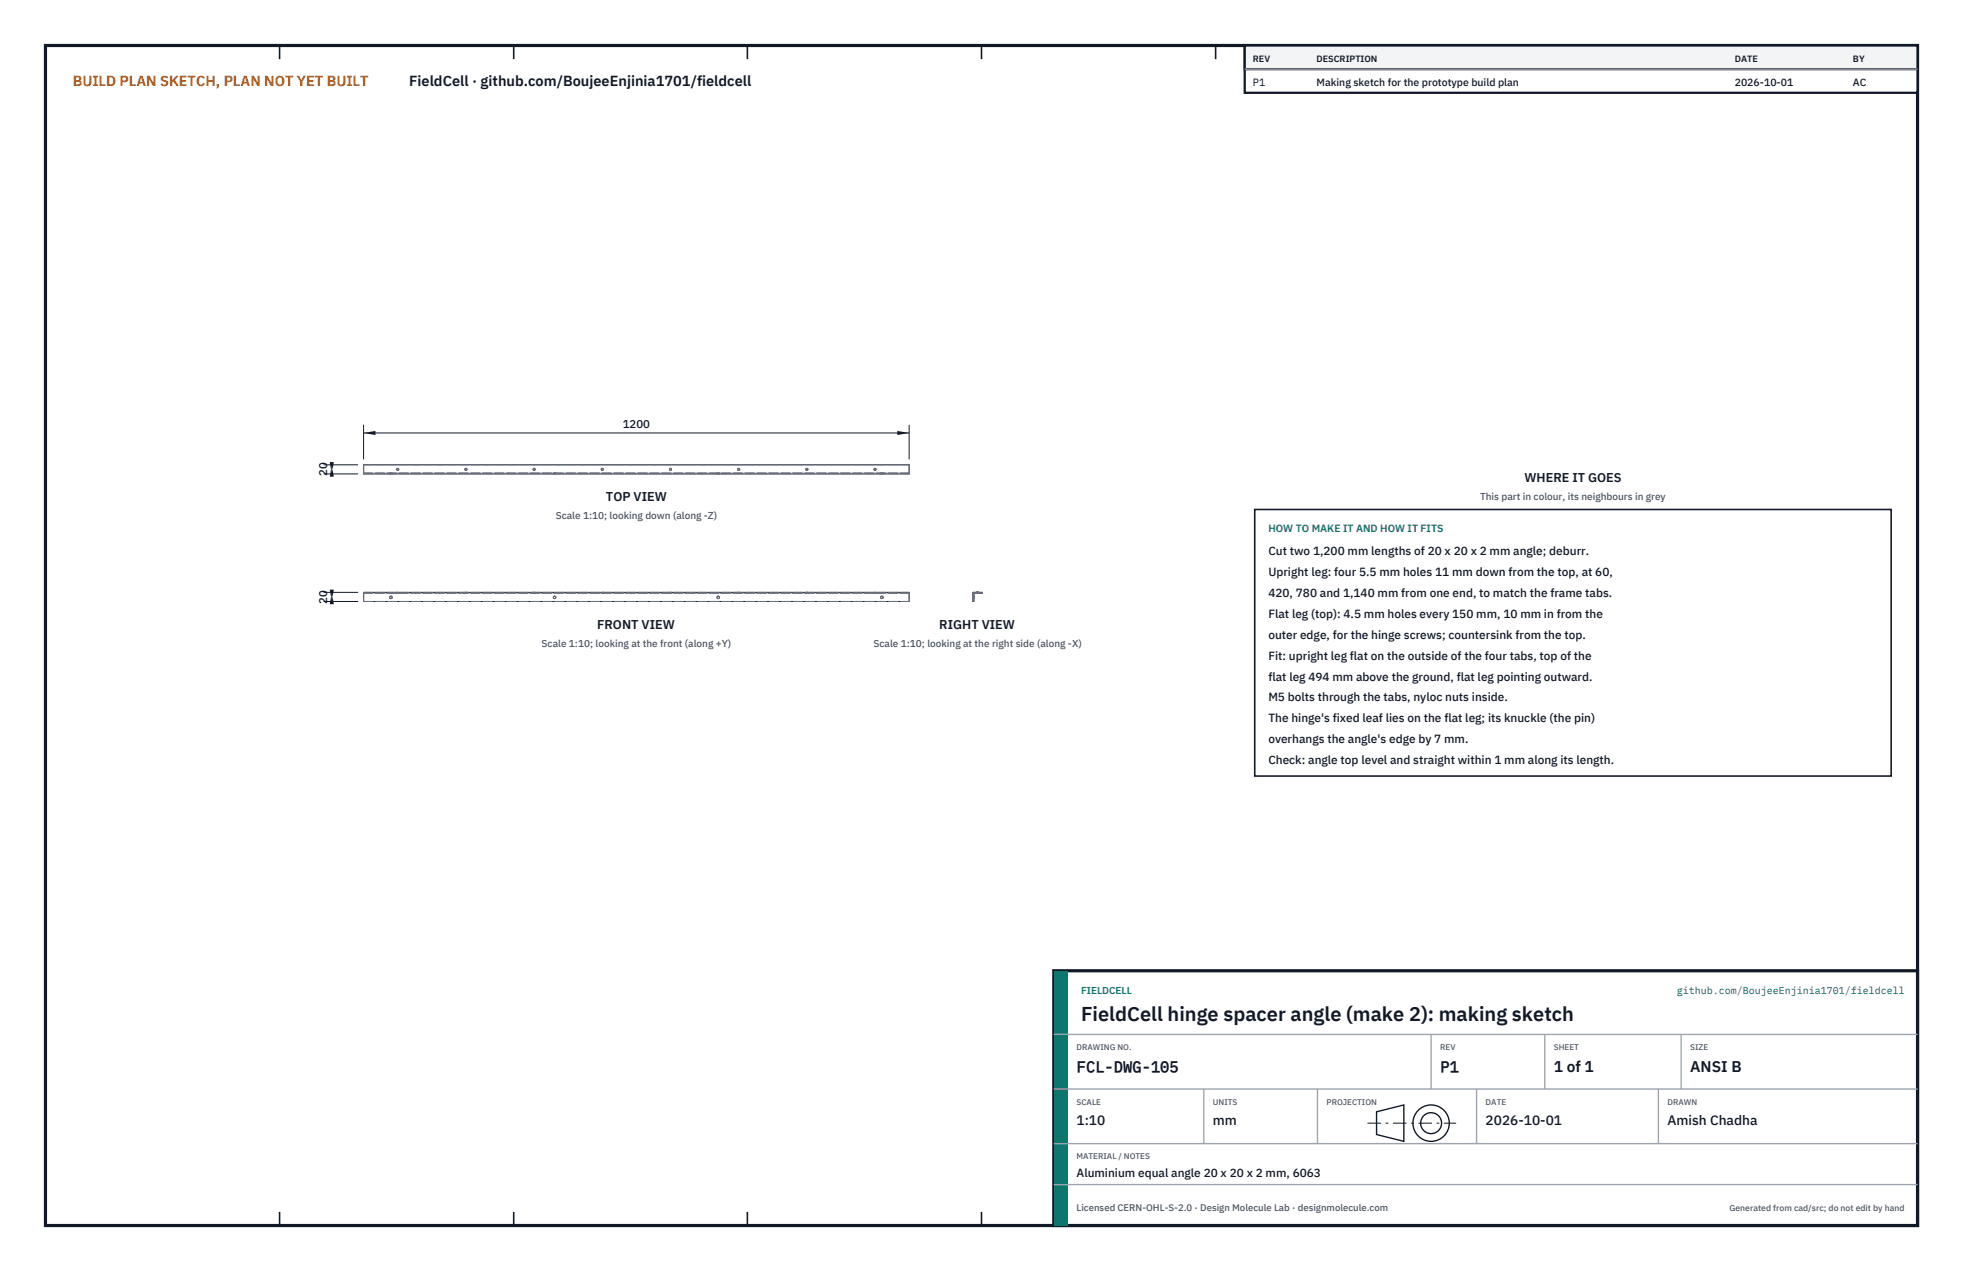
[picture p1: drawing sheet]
<svg xmlns="http://www.w3.org/2000/svg" width="432mm" height="279mm" viewBox="0 0 432 279" stroke-linecap="round" stroke-linejoin="round" font-family="sans-serif">
<defs><g id="words">
<text font-size="4.4" fill="#111827" x="237.8" y="224.4">FieldCell hinge spacer angle (make 2): making sketch</text>
<g font-size="3.4" fill="#111827">
<text x="236.8" y="235.6">FCL-DWG-105</text>
<text x="316.8" y="235.6">P1</text>
<text x="341.8" y="235.6">1 of 1</text>
<text x="371.8" y="235.6">ANSI B</text>
</g>
<text font-size="3.2" fill="#b45309" x="16" y="19">BUILD PLAN SKETCH, PLAN NOT YET BUILT</text>
<text font-size="3.2" fill="#111827" x="90" y="19">FieldCell · github.com/BoujeeEnjinia1701/fieldcell</text>
<g font-size="3" fill="#111827">
<text x="236.8" y="247.2">1:10</text>
<text x="266.8" y="247.2">mm</text>
<text x="326.8" y="247.2">2026-10-01</text>
<text x="366.8" y="247.2">Amish Chadha</text>
</g>
<g font-size="2.8" fill="#111827">
<text x="335.3" y="106">WHERE IT GOES</text>
<text x="133.3" y="110.2">TOP VIEW</text>
<text x="131.4" y="138.2">FRONT VIEW</text>
<text x="206.6" y="138.2">RIGHT VIEW</text>
</g>
<g font-size="2.6" fill="#111827">
<text x="279" y="122">Cut two 1,200 mm lengths of 20 x 20 x 2 mm angle; deburr.</text>
<text x="279" y="126.6">Upright leg: four 5.5 mm holes 11 mm down from the top, at 60,</text>
<text x="279" y="131.2">420, 780 and 1,140 mm from one end, to match the frame tabs.</text>
<text x="279" y="135.8">Flat leg (top): 4.5 mm holes every 150 mm, 10 mm in from the</text>
<text x="279" y="140.4">outer edge, for the hinge screws; countersink from the top.</text>
<text x="279" y="145">Fit: upright leg flat on the outside of the four tabs, top of the</text>
<text x="279" y="149.6">flat leg 494 mm above the ground, flat leg pointing outward.</text>
<text x="279" y="154.2">M5 bolts through the tabs, nyloc nuts inside.</text>
<text x="279" y="158.8">The hinge's fixed leaf lies on the flat leg; its knuckle (the pin)</text>
<text x="279" y="163.4">overhangs the angle's edge by 7 mm.</text>
<text x="279" y="168">Check: angle top level and straight within 1 mm along its length.</text>
<text x="236.8" y="258.8">Aluminium equal angle 20 x 20 x 2 mm, 6063</text>
</g>
<g font-size="2.5" fill="#111827">
<text x="137" y="94.2">1200</text>
<text x="72" y="104.7" transform="rotate(-90 72 104.7)">20</text>
<text x="72" y="132.7" transform="rotate(-90 72 132.7)">20</text>
</g>
<g font-size="2.3" fill="#111827">
<text x="275.6" y="18.8">P1</text>
<text x="289.6" y="18.8">Making sketch for the prototype build plan</text>
<text x="381.6" y="18.8">2026-10-01</text>
<text x="407.6" y="18.8">AC</text>
</g>
<text font-size="2.3" fill="#0f766e" x="279" y="117">HOW TO MAKE IT AND HOW IT FITS</text>
<g font-size="2.2" fill="#4b5563">
<text x="325.6" y="110">This part in colour, its neighbours in grey</text>
<text x="122.2" y="114.2">Scale 1:10; looking down (along -Z)</text>
<text x="119.1" y="142.2">Scale 1:10; looking at the front (along +Y)</text>
<text x="192.1" y="142.2">Scale 1:10; looking at the right side (along -X)</text>
</g>
<g font-size="2.2" fill="#0f766e">
<text x="237.8" y="218.4">FIELDCELL</text>
<text x="368.8" y="218.4">github.com/BoujeeEnjinia1701/fieldcell</text>
</g>
<text font-size="2.1" fill="#4b5563" x="236.8" y="266.2">Licensed CERN-OHL-S-2.0 · Design Molecule Lab · designmolecule.com</text>
<g font-size="2" fill="#111827">
<text x="275.6" y="13.6">REV</text>
<text x="289.6" y="13.6">DESCRIPTION</text>
<text x="381.6" y="13.6">DATE</text>
<text x="407.6" y="13.6">BY</text>
</g>
<text font-size="1.9" fill="#4b5563" x="380.4" y="266.2">Generated from cad/src; do not edit by hand</text>
<g font-size="1.8" fill="#4b5563">
<text x="236.8" y="230.8">DRAWING NO.</text>
<text x="316.8" y="230.8">REV</text>
<text x="341.8" y="230.8">SHEET</text>
<text x="371.8" y="230.8">SIZE</text>
<text x="236.8" y="242.8">SCALE</text>
<text x="266.8" y="242.8">UNITS</text>
<text x="291.8" y="242.8">PROJECTION</text>
<text x="326.8" y="242.8">DATE</text>
<text x="366.8" y="242.8">DRAWN</text>
<text x="236.8" y="254.8">MATERIAL / NOTES</text>
</g>
</g></defs>
<path d="M10 10h411.8v259.4h-411.8z" fill="none" stroke="#111827" stroke-width=".7" stroke-linecap="butt"/>
<g fill="none" stroke="#111827" stroke-width=".35">
<path d="M61.5 10v3M113 10v3M164.4 10v3M215.9 10v3M267.4 10v3M318.9 10v3M370.3 10v3M61.5 266.4v3M113 266.4v3M164.4 266.4v3M215.9 266.4v3M267.4 266.4v3"/>
<path d="M318.9 266.4v3M370.3 266.4v3"/>
</g>
<g fill="none" stroke="#111727" stroke-width=".22">
<path d="M80 102.2h120v2h-120zM87.3 103h.3v.3h-.3zM102.3 103h.3v.3h-.3zM117.3 103h.3v.3h-.3zM132.3 103h.3v.3h-.3zM147.3 103h.3v.3h-.3zM162.3 103h.3v.3h-.3zM177.3 103h.3v.3h-.3zM192.3 103h.3v.3h-.3zM80 130.2h120v2h-120zM85.8 131.1h.4v.4h-.4zM121.8 131.1h.4v.4h-.4z"/>
<path d="M157.8 131.1h.4v.4h-.4zM193.8 131.1h.4v.4h-.4zM214 130.2h2v.2h-1.8v1.8h-.2z"/>
</g>
<g fill="none" stroke="#6a7180" stroke-width=".22" stroke-dasharray="2.1 .5">
<path d="M80 104.2v-.2M80 104v-1.8M80 104.2h120M80 104h120M80 102.2h120M85.7 104.2h.3M85.7 104h.3M85.7 104.2v-.2M86 104.2h.3M86 104h.3M86.3 104.2h-.6M86.3 104h-.6"/>
<path d="M86.3 104.2v-.2M87.3 103h.3v.3h-.3zM102.3 103h.3v.3h-.3zM117.3 103h.3v.3h-.3zM121.7 104.2h.3M121.7 104h.3M121.7 104.2v-.2M122 104.2h.3M122 104h.3M122.3 104.2h-.6M122.3 104h-.6M122.3 104.2v-.2"/>
<path d="M132.3 103h.3v.3h-.3zM147.3 103h.3v.3h-.3zM157.7 104.2h.3M157.7 104h.3M157.7 104.2v-.2M158 104.2h.3M158 104h.3M158.3 104.2h-.6M158.3 104h-.6M158.3 104.2v-.2M162.3 103h.3v.3h-.3zM177.3 103h.3v.3h-.3z"/>
<path d="M192.3 103h.3v.3h-.3zM193.7 104.2h.3M193.7 104h.3M193.7 104.2v-.2M194 104.2h.3M194 104h.3M194.3 104.2h-.6M194.3 104h-.6M194.3 104.2v-.2M200 104.2v-.2M200 104h-120M200 104v-1.8"/>
<path d="M80 132.2v-1.8M80 130.4v-.2M80 132.2h120M80 130.4h120M80 130.2h120M85.8 131.1h.4v.4h-.4zM87.3 130.4h.4M87.3 130.2h.4M87.3 130.4v-.2M87.7 130.4h-.4M87.7 130.2h-.4M87.7 130.4v-.2"/>
<path d="M102.3 130.4h.4M102.3 130.2h.4M102.3 130.4v-.2M102.7 130.4h-.4M102.7 130.2h-.4M102.7 130.4v-.2M117.3 130.4h.4M117.3 130.2h.4M117.3 130.4v-.2M117.7 130.4h-.4M117.7 130.2h-.4M117.7 130.4v-.2"/>
<path d="M121.8 131.1h.4v.4h-.4zM132.3 130.4h.4M132.3 130.2h.4M132.3 130.4v-.2M132.7 130.4h-.4M132.7 130.2h-.4M132.7 130.4v-.2M147.3 130.4h.4M147.3 130.2h.4M147.3 130.4v-.2M147.7 130.4h-.4M147.7 130.2h-.4"/>
<path d="M147.7 130.4v-.2M157.8 131.1h.4v.4h-.4zM162.3 130.4h.4M162.3 130.2h.4M162.3 130.4v-.2M162.7 130.4h-.4M162.7 130.2h-.4M162.7 130.4v-.2M177.3 130.4h.4M177.3 130.2h.4M177.3 130.4v-.2M177.7 130.4h-.4"/>
<path d="M177.7 130.2h-.4M177.7 130.4v-.2M192.3 130.4h.4M192.3 130.2h.4M192.3 130.4v-.2M192.7 130.4h-.4M192.7 130.2h-.4M192.7 130.4v-.2M193.8 131.1h.4v.4h-.4zM200 132.2v-1.8M200 130.4h-120M200 130.4v-.2"/>
<path d="M214 132.2v-2M214 132.2h.2M214 130.2h2M214 131v.6M214 131.6v-.6M214 131h.2M214 131.6h.2M214.2 132.2v-1.8M214.2 130.4h1.8M214.2 131v.6M214.2 131.6v-.6M214.8 130.4h.2"/>
<path d="M214.8 130.2h.2M214.8 130.4v-.2M215 130.4h.2M215 130.2h.2M215.2 130.4h-.4M215.2 130.2h-.4M215.2 130.4v-.2M216 130.4v-.2"/>
</g>
<path d="M80 93.4v7.6M80 95.2h120M200 93.4v7.6" fill="none" stroke="#111827" stroke-width=".22"/>
<path d="M80 95.2l2.6-.5v.9zM197.4 94.7v.9l2.6-.4z" fill="#111827"/>
<path d="M71.2 102.2h7.6M71.2 104.2h7.6M73 102.2v2" fill="none" stroke="#111827" stroke-width=".22"/>
<path d="M73 102.2l-.5 2.6h.9zM72.5 101.6h.9l-.4 2.6z" fill="#111827"/>
<path d="M71.2 130.2h7.6M71.2 132.2h7.6M73 130.2v2" fill="none" stroke="#111827" stroke-width=".22"/>
<path d="M73 130.2l-.5 2.6h.9zM72.5 129.6h.9l-.4 2.6z" fill="#111827"/>
<path d="M276 112h140v58.6h-140z" fill="#fff" stroke="#111827" stroke-width=".35"/>
<path d="M273.8 10h148v10.4h-148z" fill="#fff" stroke="#111827" stroke-width=".5"/>
<path d="M273.8 10h148v5.2h-148z" fill="#f3f4f6" stroke="#111827" stroke-width=".5"/>
<path d="M273.8 15.2h148" fill="none" stroke="#9ca3af" stroke-width=".3"/>
<path d="M231.8 213.4h190v56h-190z" fill="#fff" stroke="#111827" stroke-width=".7" stroke-linecap="butt"/>
<path d="M231.8 213.4h3v56h-3z" fill="#0f766e"/>
<path d="M231.8 227.4h190M231.8 239.4h190M264.8 239.4v12M289.8 239.4v12M314.8 227.4v12M324.8 239.4v12M339.8 227.4v12M364.8 239.4v12M369.8 227.4v12M231.8 251.4h190M231.8 260.4h190" fill="none" stroke="#9ca3af" stroke-width=".3"/>
<g fill="none" stroke="#111827" stroke-width=".3">
<path d="M302.8 244.4l6-1.5v8l-6-1.5z"/>
<circle cx="314.8" cy="246.9" r="4"/>
<circle cx="314.8" cy="246.9" r="2.3"/>
</g>
<path d="M300.8 246.9h19.5" fill="none" stroke="#111827" stroke-width=".22" stroke-dasharray="3 1 .6 1" stroke-linecap="butt"/>
<use href="#words"/>
</svg>
